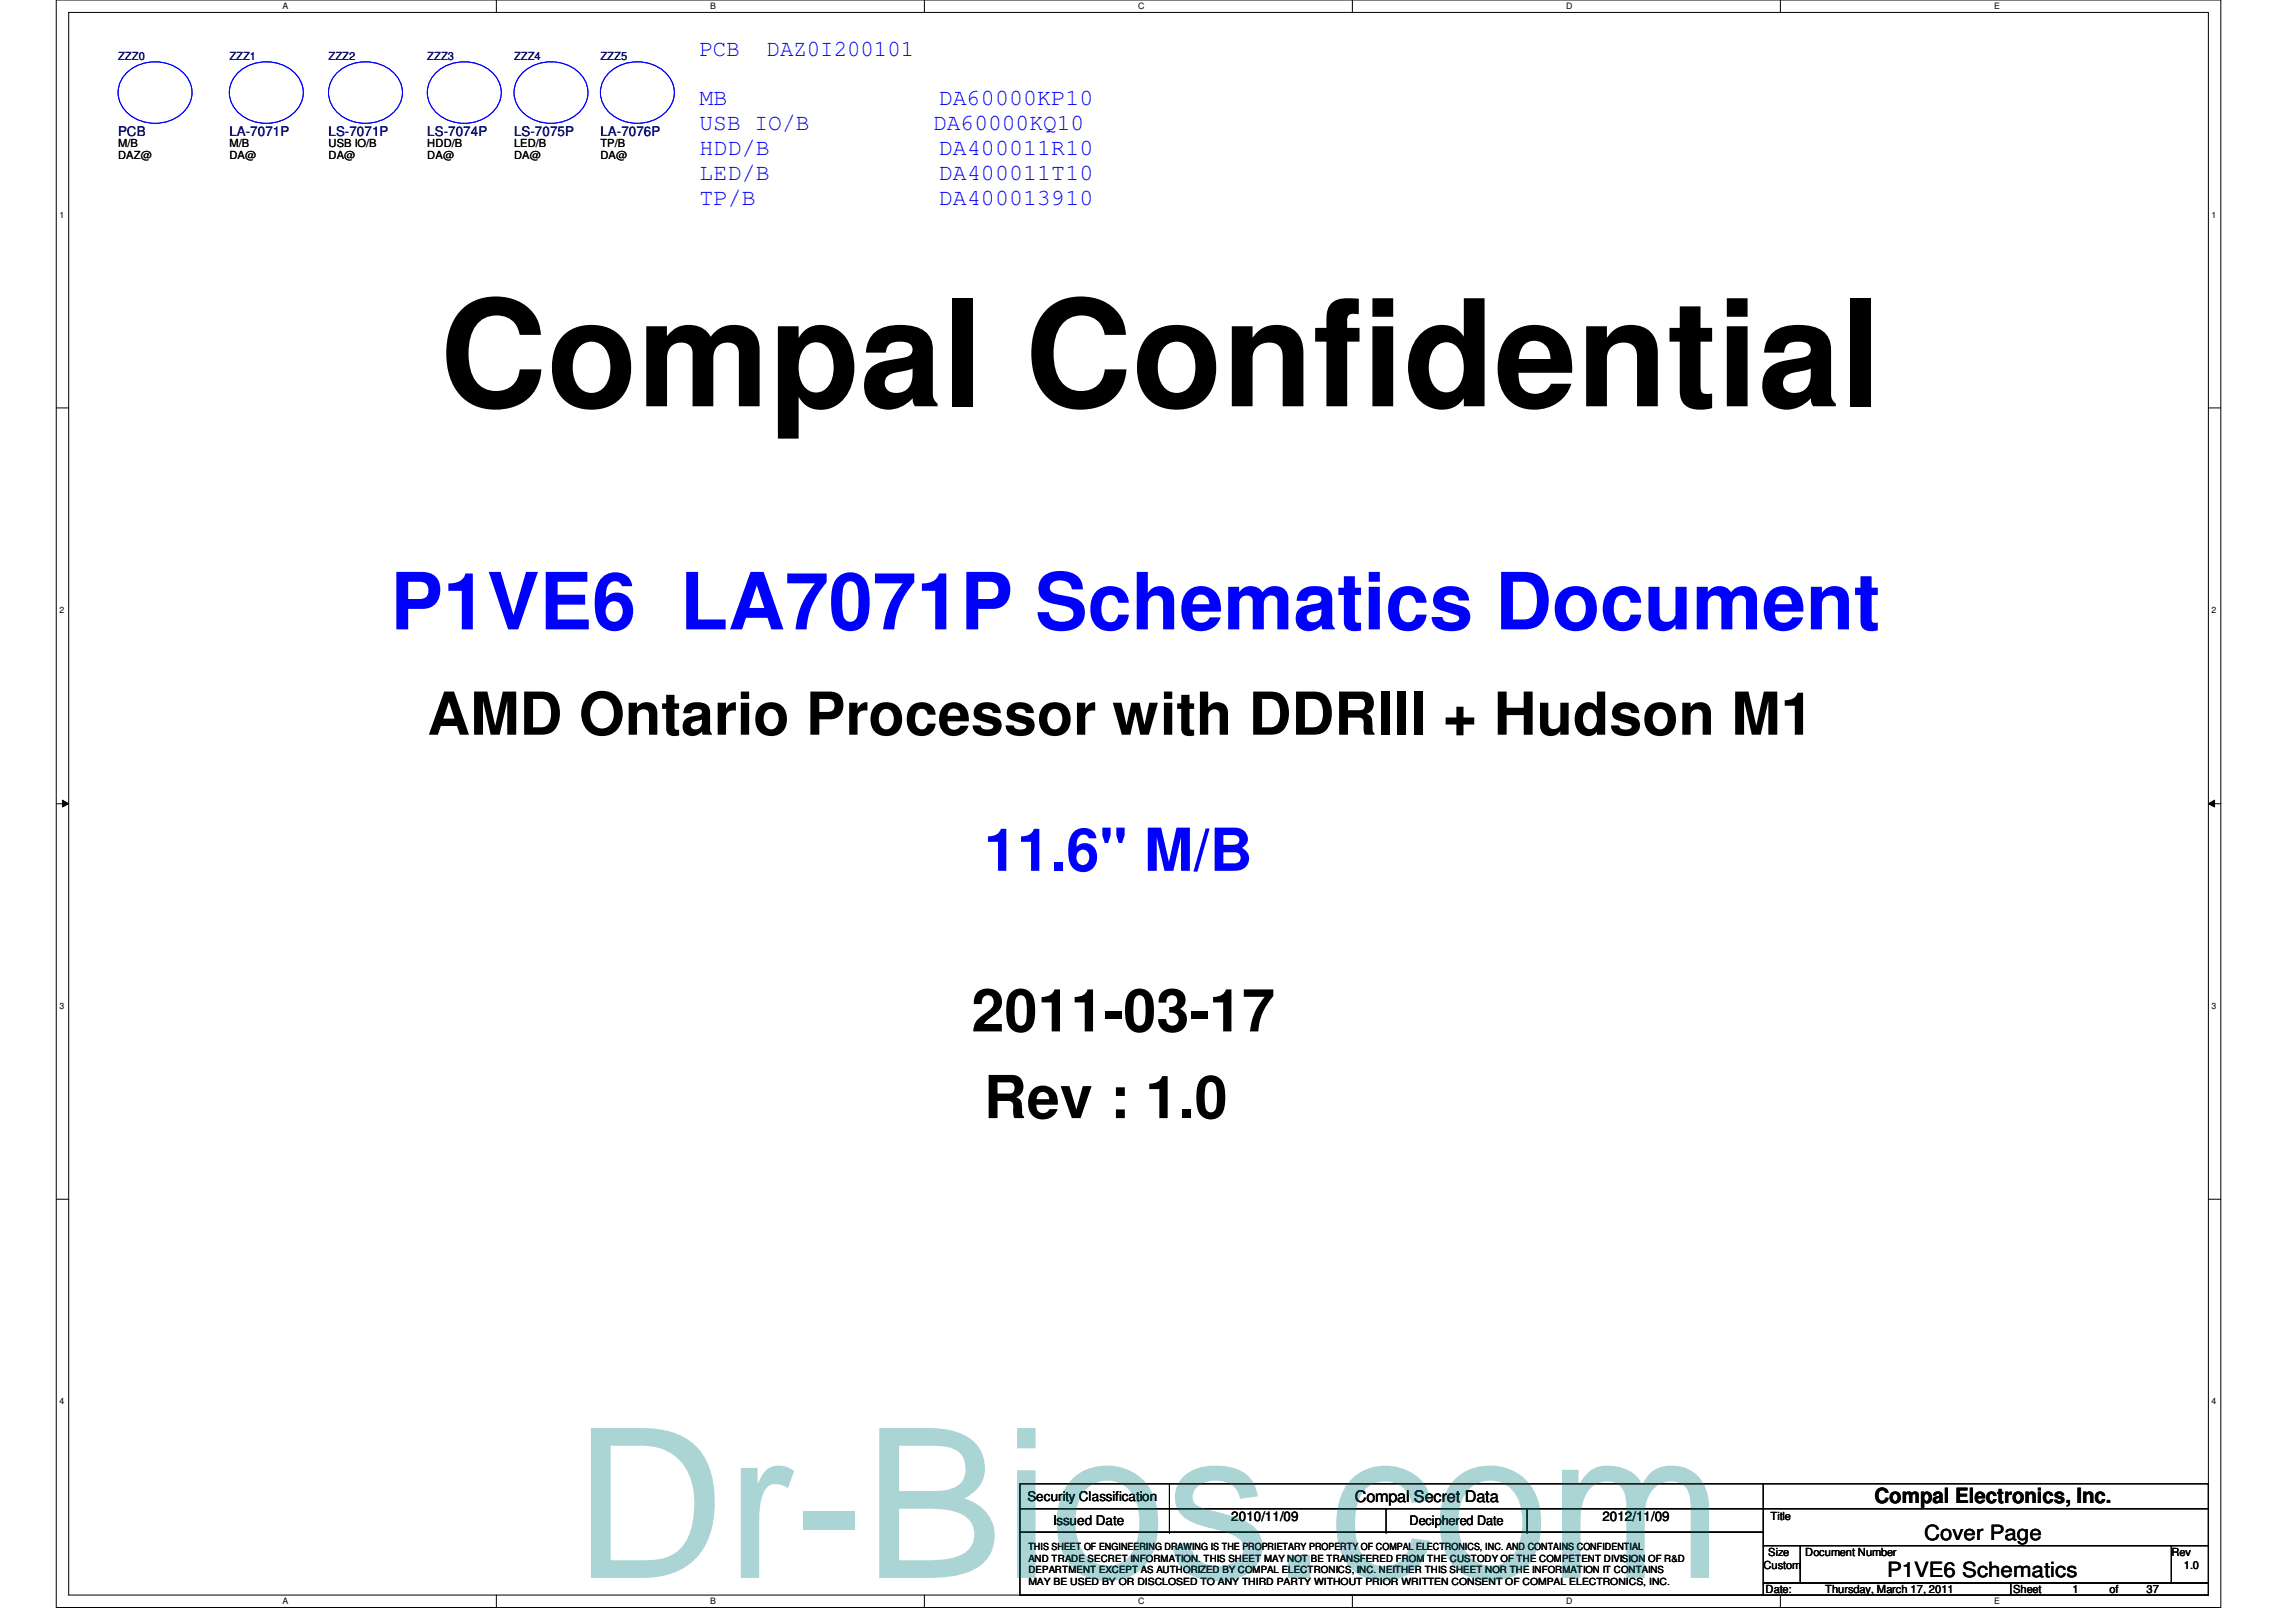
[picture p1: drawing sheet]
<svg xmlns="http://www.w3.org/2000/svg" width="297mm" height="210mm" viewBox="0 0 297 210" stroke-linecap="round" stroke-linejoin="round" font-family="sans-serif">
<defs><g id="words">
<text font-size="27" fill="#00807f" x="74.3" y="204.2">Dr-Bios.com</text>
<text font-size="19.2" x="56.9" y="52.6">Compal Confidential</text>
<text font-size="10.2" fill="#00f" x="50.5" y="81.4">P1VE6 LA7071P Schematics Document</text>
<g font-size="7.7">
<text x="55.3" y="95.1">AMD Ontario Processor with DDRIII + Hudson M1</text>
<text x="125.7" y="133.5">2011-03-17</text>
<text x="127.3" y="144.7">Rev : 1.0</text>
</g>
<text font-size="7.7" fill="#00f" x="127.3" y="112.7">11.6&quot; M/B</text>
<g font-size="3" fill="#00f">
<text x="90.5" y="7.2">PCB</text>
<text x="99.2" y="7.2">DAZ0I200101</text>
<text x="90.5" y="13.6">MB</text>
<text x="90.5" y="16.8">USB IO/B</text>
<text x="120.7" y="16.8">DA60000KQ10</text>
<text x="121.4" y="13.6">DA60000KP10</text>
<text x="90.5" y="20.1">HDD/B</text>
<text x="90.5" y="23.3">LED/B</text>
<text x="121.4" y="20.1">DA400011R10</text>
<text x="121.4" y="23.3">DA400011T10</text>
<text x="90.5" y="26.5">TP/B</text>
<text x="121.4" y="26.5">DA400013910</text>
</g>
<g font-size="2.7">
<text x="242.5" y="194.6">Compal Electronics, Inc.</text>
<text x="248.9" y="199.3">Cover Page</text>
<text x="244.1" y="204.1">P1VE6 Schematics</text>
</g>
<text font-size="2.1" x="175.3" y="194.4">Compal Secret Data</text>
<g font-size="1.7" fill="#000080">
<text x="15.3" y="17.6">PCB</text>
<text x="29.7" y="17.6">LA-7071P</text>
<text x="42.5" y="17.6">LS-7071P</text>
<text x="55.3" y="17.6">LS-7074P</text>
<text x="66.5" y="17.6">LS-7075P</text>
<text x="77.7" y="17.6">LA-7076P</text>
</g>
<g font-size="1.7">
<text x="132.9" y="194.3">Security Classification</text>
<text x="136.3" y="197.3">Issued Date</text>
<text x="159.3" y="196.8">2010/11/09</text>
<text x="182.4" y="197.4">Deciphered Date</text>
<text x="207.3" y="196.8">2012/11/09</text>
</g>
<g font-size="1.4" fill="#000080">
<text x="15.3" y="7.7">ZZZ0</text>
<text x="29.7" y="7.7">ZZZ1</text>
<text x="42.5" y="7.7">ZZZ2</text>
<text x="55.3" y="7.7">ZZZ3</text>
<text x="66.5" y="7.7">ZZZ4</text>
<text x="77.7" y="7.7">ZZZ5</text>
</g>
<g font-size="1.4">
<text x="15.3" y="19">M/B</text>
<text x="15.3" y="20.6">DAZ@</text>
<text x="29.7" y="19">M/B</text>
<text x="29.7" y="20.6">DA@</text>
<text x="42.5" y="19">USB IO/B</text>
<text x="42.5" y="20.6">DA@</text>
<text x="55.3" y="19">HDD/B</text>
<text x="55.3" y="20.6">DA@</text>
<text x="66.5" y="19">LED/B</text>
<text x="66.5" y="20.6">DA@</text>
<text x="77.7" y="19">TP/B</text>
<text x="77.7" y="20.6">DA@</text>
<text x="229.1" y="196.8">Title</text>
<text x="228.1" y="203">Custom</text>
<text x="228.8" y="201.4">Size</text>
<text x="233.5" y="201.4">Document Number</text>
<text x="280.9" y="201.4">Rev</text>
<text x="282.5" y="203">1.0</text>
<text x="228.4" y="206.2">Date:</text>
<text x="236.1" y="206.2">Thursday, March 17, 2011</text>
<text x="260.4" y="206.2">Sheet</text>
<text x="268.1" y="206.2">1</text>
<text x="272.9" y="206.2">of</text>
<text x="277.7" y="206.2">37</text>
</g>
<g font-size="1.3">
<text x="133" y="203.6">DEPARTMENT EXCEPT AS AUTHORIZED BY COMPAL ELECTRONICS, INC. NEITHER THIS SHEET NOR THE INFORMATION IT CONTAINS</text>
<text x="133" y="200.6">THIS SHEET OF ENGINEERING DRAWING IS THE PROPRIETARY PROPERTY OF COMPAL ELECTRONICS, INC. AND CONTAINS CONFIDENTIAL</text>
<text x="133" y="202.1">AND TRADE SECRET INFORMATION. THIS SHEET MAY NOT BE TRANSFERED FROM THE CUSTODY OF THE COMPETENT DIVISION OF R&amp;D</text>
<text x="133" y="205.1">MAY BE USED BY OR DISCLOSED TO ANY THIRD PARTY WITHOUT PRIOR WRITTEN CONSENT OF COMPAL ELECTRONICS, INC.</text>
</g>
<g font-size="1.1">
<text x="36.5" y="1.1">A</text>
<text x="91.9" y="1.1">B</text>
<text x="147.2" y="1.1">C</text>
<text x="202.6" y="1.1">D</text>
<text x="258" y="1.1">E</text>
<text x="7.7" y="28.2">1</text>
<text x="286.1" y="28.2">1</text>
<text x="7.7" y="79.3">2</text>
<text x="286.1" y="79.3">2</text>
<text x="7.7" y="130.6">3</text>
<text x="286.1" y="130.6">3</text>
<text x="7.7" y="181.7">4</text>
<text x="286.1" y="181.7">4</text>
<text x="36.5" y="207.6">A</text>
<text x="91.9" y="207.6">B</text>
<text x="147.2" y="207.6">C</text>
<text x="202.6" y="207.6">D</text>
<text x="258" y="207.6">E</text>
</g>
</g></defs>
<path d="M7.3 0h280v208h-280zM8.9 1.6h276.8v204.8h-276.8z" fill="none" stroke="#000" stroke-width=".13"/>
<g fill="#fff">
<path d="M36.5 .2h.7v1.2h-.7z"/>
<path d="M36.5 206.6h.7v1.2h-.7z"/>
</g>
<path d="M64.2 0v1.6M64.2 206.4v1.6" fill="none" stroke="#000" stroke-width=".13"/>
<g fill="#fff">
<path d="M91.9 .2h.7v1.2h-.7z"/>
<path d="M91.9 206.6h.7v1.2h-.7z"/>
</g>
<path d="M119.6 0v1.6M119.6 206.4v1.6" fill="none" stroke="#000" stroke-width=".13"/>
<g fill="#fff">
<path d="M147.2 .2h.8v1.2h-.8z"/>
<path d="M147.2 206.6h.8v1.2h-.8z"/>
</g>
<path d="M175 0v1.6M175 206.4v1.6" fill="none" stroke="#000" stroke-width=".13"/>
<g fill="#fff">
<path d="M202.6 .2h.8v1.2h-.8z"/>
<path d="M202.6 206.6h.8v1.2h-.8z"/>
</g>
<path d="M230.3 0v1.6M230.3 206.4v1.6" fill="none" stroke="#000" stroke-width=".13"/>
<g fill="#fff">
<path d="M258 .2h.7v1.2h-.7z"/>
<path d="M258 206.6h.7v1.2h-.7z"/>
<path d="M7.7 27.2h.6v1.2h-.6z"/>
<path d="M286.1 27.2h.6v1.2h-.6z"/>
<path d="M7.7 78.4h.6v1.1h-.6z"/>
<path d="M286.1 78.4h.6v1.1h-.6z"/>
</g>
<path d="M7.3 52.8h1.6M285.7 52.8h1.6" fill="none" stroke="#000" stroke-width=".13"/>
<g fill="#fff">
<path d="M7.7 129.6h.6v1.2h-.6z"/>
<path d="M286.1 129.6h.6v1.2h-.6z"/>
</g>
<path d="M7.3 104h1.6M8.1 103.5l.8 .5-.8 .4zM285.7 104l.8-.5v.9zM285.7 104h1.6" fill="none" stroke="#000" stroke-width=".13"/>
<path d="M8.1 103.5l.8 .5-.8 .4zM285.7 104l.8-.5v.9z" fill="#000"/>
<g fill="#fff">
<path d="M7.7 180.8h.6v1.1h-.6z"/>
<path d="M286.1 180.8h.6v1.1h-.6z"/>
</g>
<g fill="none" stroke="#000" stroke-width=".13">
<path d="M7.3 155.2h1.6M285.7 155.2h1.6M131.9 198.3h96.2v8.1h-96.2zM131.9 192h96.2v3.2h-96.2zM131.9 195.2h96.2v3.1h-96.2zM151.3 195.2h.1M151.3 192v6.3M151.3 198.3h.1M179.3 195.2v3.1M179.3 198.3h.1M197.6 195.2v3.1M197.6 198.3h.1"/>
<path d="M228.1 192h57.6v3.2h-57.6zM228.1 195.2h57.6v4.8h-57.6zM228.1 200h4.8v4.8h-4.8zM228.1 204.8h32v1.6h-32zM232.9 200h48v4.8h-48zM260.1 204.8h25.6v1.6h-25.6zM280.9 200h4.8v4.8h-4.8z"/>
</g>
<path d="M16.4 9.4a5.4 5.4 0 0 1 7.8 .6 3.5 3.5 0 0 1-1.1 5 5.3 5.3 0 0 1-7.2-1 3.5 3.5 0 0 1 .5-4.6zM30.8 9.4a5.4 5.4 0 0 1 7.8 .6 3.5 3.5 0 0 1-1.1 5 5.3 5.3 0 0 1-7.2-1 3.5 3.5 0 0 1 .5-4.6zM43.6 9.4a5.4 5.4 0 0 1 7.8 .6 3.5 3.5 0 0 1-1 5 5.3 5.3 0 0 1-7.3-1 3.5 3.5 0 0 1 .5-4.6zM56.4 9.4a5.4 5.4 0 0 1 7.8 .6 3.5 3.5 0 0 1-1.1 5 5.3 5.3 0 0 1-7.2-1 3.5 3.5 0 0 1 .5-4.6zM67.6 9.4a5.4 5.4 0 0 1 7.8 .6 3.5 3.5 0 0 1-1 5 5.3 5.3 0 0 1-7.3-1 3.5 3.5 0 0 1 .5-4.6zM78.8 9.4a5.4 5.4 0 0 1 7.8 .6 3.5 3.5 0 0 1-1.1 5 5.3 5.3 0 0 1-7.2-1 3.5 3.5 0 0 1 .5-4.6z" fill="none" stroke="#00f" stroke-width=".13"/>
<use href="#words"/>
</svg>
